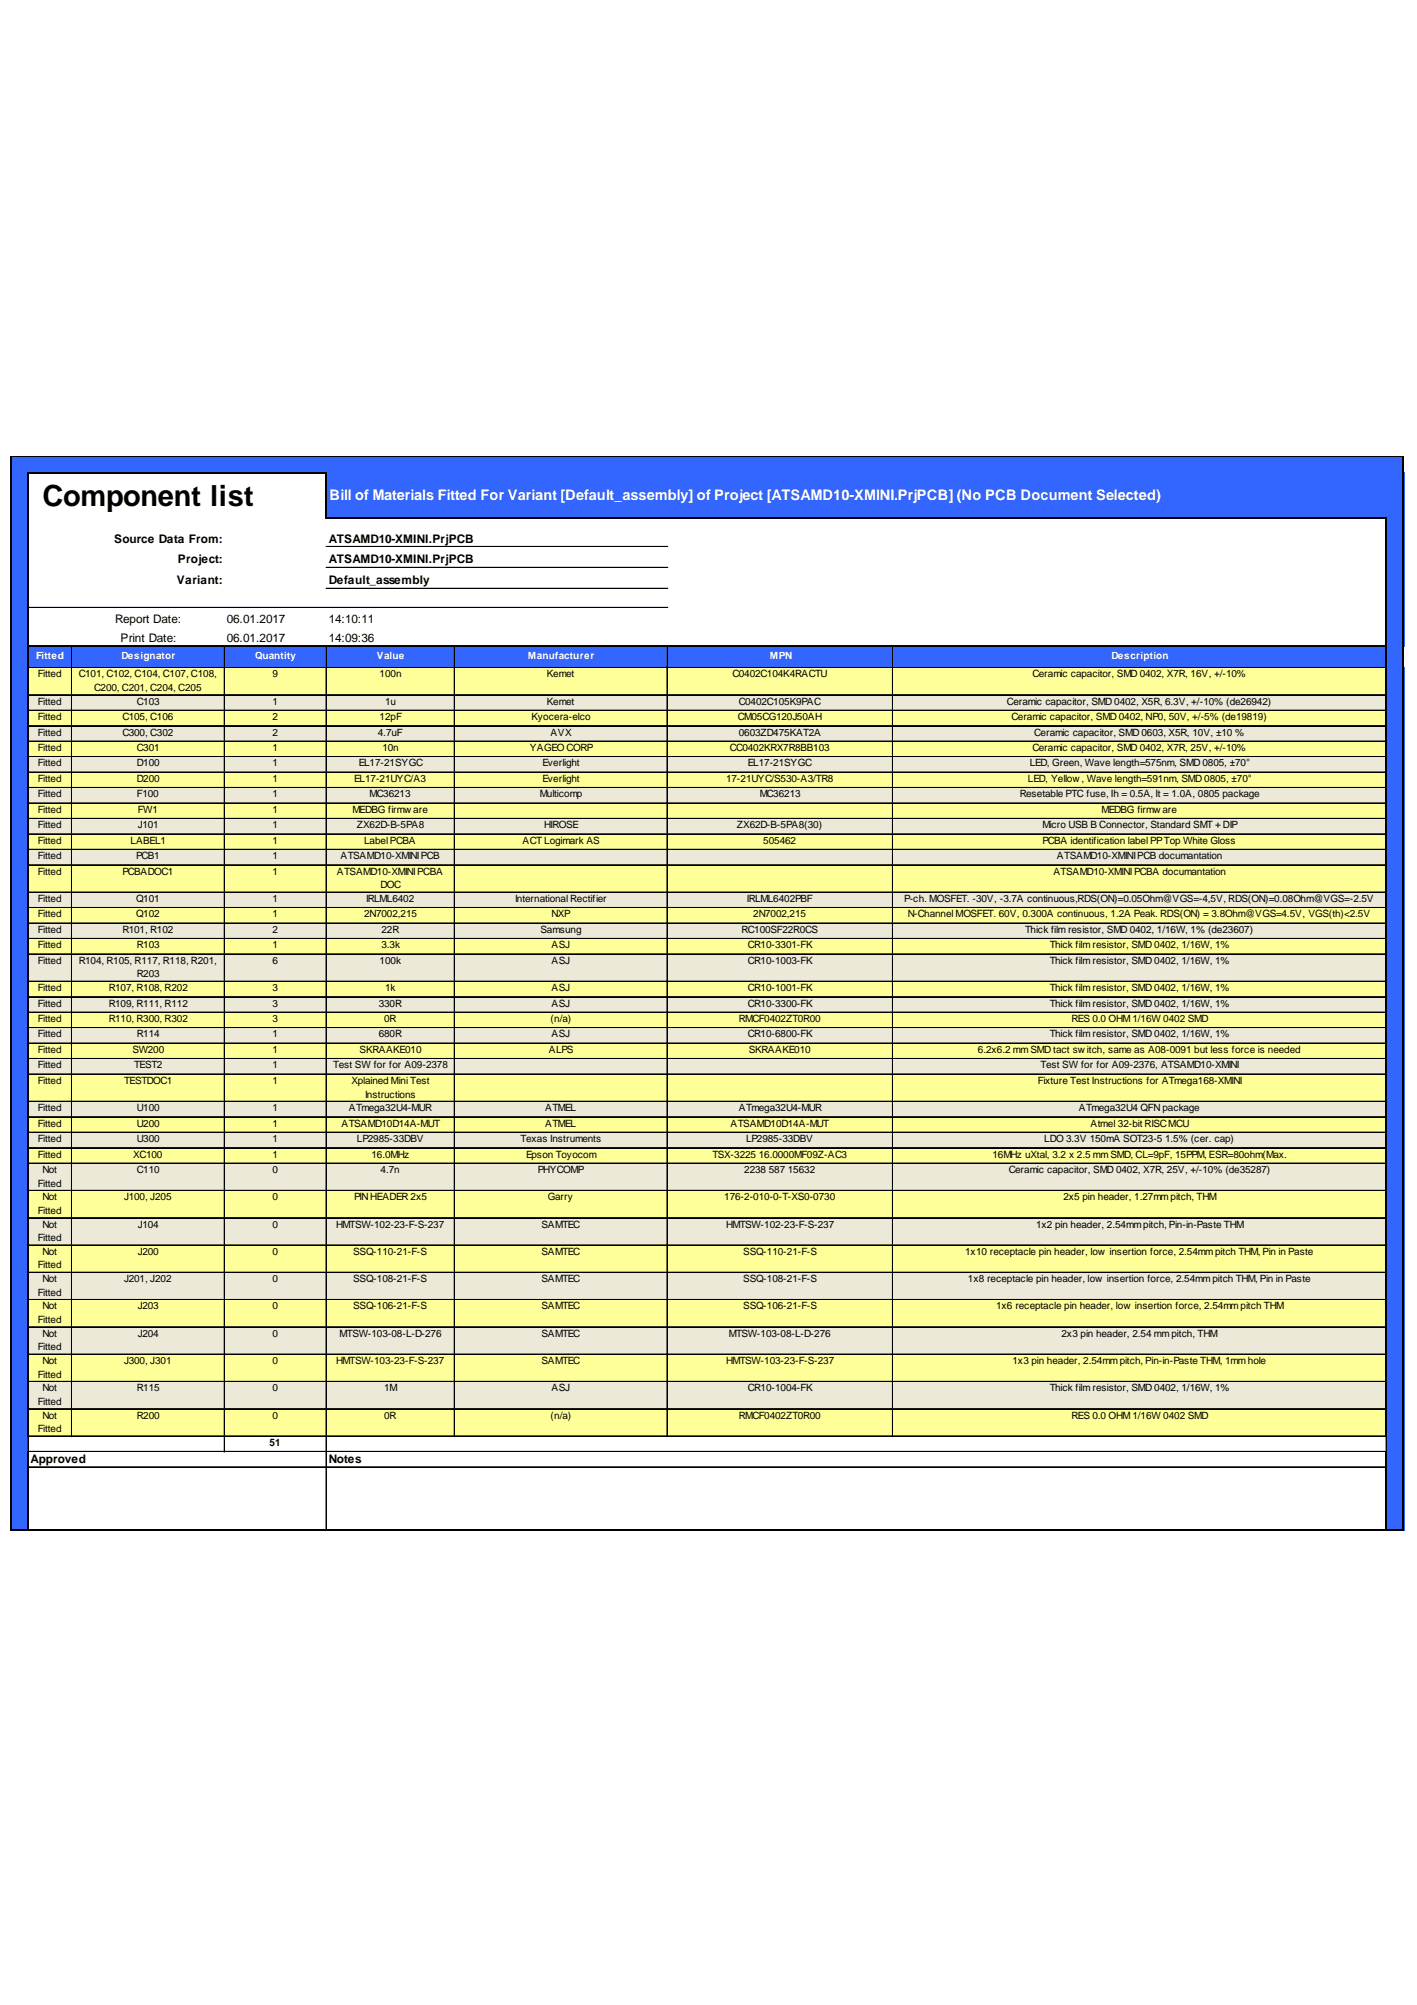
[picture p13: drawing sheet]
<svg xmlns="http://www.w3.org/2000/svg" width="210mm" height="297mm" viewBox="0 0 210 297" stroke-linecap="round" stroke-linejoin="round" font-family="sans-serif">
<defs><g id="words">
<text font-size="4.3" x="6.3" y="75">Component list</text>
<text font-size="2.2" fill="#fff" x="48.8" y="74.1">Bill of Materials Fitted For Variant [Default_assembly] of Project [ATSAMD10-XMINI.PrjPCB] (No PCB Document Selected)</text>
<g font-size="1.8">
<text x="16.9" y="80.4">Source Data From:</text>
<text x="26.3" y="83.5">Project:</text>
<text x="48.7" y="80.4">ATSAMD10-XMINI.PrjPCB</text>
<text x="48.7" y="83.5">ATSAMD10-XMINI.PrjPCB</text>
<text x="26.2" y="86.6">Variant:</text>
<text x="48.7" y="86.6">Default_assembly</text>
<text x="17.1" y="92.2">Report Date:</text>
<text x="17.9" y="95.1">Print Date:</text>
<text x="33.6" y="92.2">06.01.2017</text>
<text x="33.6" y="95.1">06.01.2017</text>
<text x="48.7" y="92.2">14:10:11</text>
<text x="48.7" y="95.1">14:09:36</text>
<text x="4.5" y="216.7">Approved</text>
<text x="48.7" y="216.7">Notes</text>
</g>
<g font-size="1.5" fill="#fff">
<text x="5.3" y="97.7">Fitted</text>
<text x="18" y="97.7">Designator</text>
<text x="37.8" y="97.7">Quantity</text>
<text x="55.8" y="97.7">Value</text>
<text x="78.2" y="97.7">Manufacturer</text>
<text x="114" y="97.7">MPN</text>
<text x="164.7" y="97.7">Description</text>
</g>
<g font-size="1.5">
<text x="5.6" y="100.3">Fitted</text>
<text x="11.7" y="100.3">C101, C102, C104, C107, C108,</text>
<text x="40.3" y="100.3">9</text>
<text x="56.2" y="100.3">100n</text>
<text x="81" y="100.3">Kemet</text>
<text x="108.5" y="100.3">C0402C104K4RACTU</text>
<text x="152.9" y="100.3">Ceramic capacitor, SMD 0402, X7R, 16V, +/-10%</text>
<text x="5.6" y="104.4">Fitted</text>
<text x="5.6" y="106.7">Fitted</text>
<text x="14" y="102.4">C200, C201, C204, C205</text>
<text x="18.1" y="106.7">C105, C106</text>
<text x="20.3" y="104.4">C103</text>
<text x="40.3" y="104.4">1</text>
<text x="40.3" y="106.7">2</text>
<text x="56.2" y="106.7">12pF</text>
<text x="57" y="104.4">1u</text>
<text x="78.7" y="106.7">Kyocera-elco</text>
<text x="81" y="104.4">Kemet</text>
<text x="109.3" y="106.7">CM05CG120J50AH</text>
<text x="109.4" y="104.4">C0402C105K9PAC</text>
<text x="149.2" y="104.4">Ceramic capacitor, SMD 0402, X5R, 6.3V, +/-10% (de26942)</text>
<text x="149.8" y="106.7">Ceramic capacitor, SMD 0402, NP0, 50V, +/-5% (de19819)</text>
<text x="5.6" y="109">Fitted</text>
<text x="5.6" y="111.3">Fitted</text>
<text x="5.6" y="113.6">Fitted</text>
<text x="18.1" y="109">C300, C302</text>
<text x="20.3" y="111.3">C301</text>
<text x="20.3" y="113.6">D100</text>
<text x="40.3" y="109">2</text>
<text x="40.3" y="111.3">1</text>
<text x="40.3" y="113.6">1</text>
<text x="53.1" y="113.6">EL17-21SYGC</text>
<text x="56" y="109">4.7uF</text>
<text x="56.6" y="111.3">10n</text>
<text x="78.5" y="111.3">YAGEO CORP</text>
<text x="80.3" y="113.6">Everlight</text>
<text x="81.6" y="109">AVX</text>
<text x="108.1" y="111.3">CC0402KRX7R8BB103</text>
<text x="109.4" y="109">0603ZD475KAT2A</text>
<text x="110.8" y="113.6">EL17-21SYGC</text>
<text x="152.5" y="113.6">LED, Green, Wave length=575nm, SMD 0805, ±70°</text>
<text x="152.9" y="111.3">Ceramic capacitor, SMD 0402, X7R, 25V, +/-10%</text>
<text x="153.2" y="109">Ceramic capacitor, SMD 0603, X5R, 10V, ±10 %</text>
<text x="5.6" y="115.8">Fitted</text>
<text x="5.6" y="118.1">Fitted</text>
<text x="20.3" y="115.8">D200</text>
<text x="20.3" y="118.1">F100</text>
<text x="40.3" y="115.8">1</text>
<text x="40.3" y="118.1">1</text>
<text x="52.5" y="115.8">EL17-21UYC/A3</text>
<text x="54.8" y="118.1">MC36213</text>
<text x="79.9" y="118.1">Multicomp</text>
<text x="80.3" y="115.8">Everlight</text>
<text x="107.6" y="115.8">17-21UYC/S530-A3/TR8</text>
<text x="112.5" y="118.1">MC36213</text>
<text x="151.1" y="118.1">Resetable PTC fuse, Ih = 0.5A, It = 1.0A, 0805 package</text>
<text x="152.3" y="115.8">LED, Yellow , Wave length=591nm, SMD 0805, ±70°</text>
<text x="5.6" y="120.4">Fitted</text>
<text x="5.6" y="122.7">Fitted</text>
<text x="5.6" y="125">Fitted</text>
<text x="19.3" y="125">LABEL1</text>
<text x="20.4" y="120.4">FW1</text>
<text x="20.4" y="122.7">J101</text>
<text x="40.3" y="120.4">1</text>
<text x="40.3" y="122.7">1</text>
<text x="40.3" y="125">1</text>
<text x="52.2" y="120.4">MEDBG firmw are</text>
<text x="52.9" y="122.7">ZX62D-B-5PA8</text>
<text x="54" y="125">Label PCBA</text>
<text x="77.4" y="125">ACT Logimark AS</text>
<text x="80.6" y="122.7">HIROSE</text>
<text x="109.2" y="122.7">ZX62D-B-5PA8(30)</text>
<text x="113.1" y="125">505462</text>
<text x="154.4" y="122.7">Micro USB B Connector, Standard SMT + DIP</text>
<text x="154.4" y="125">PCBA identification label PPTop White Gloss</text>
<text x="163.2" y="120.4">MEDBG firmw are</text>
<text x="5.6" y="127.3">Fitted</text>
<text x="5.6" y="129.6">Fitted</text>
<text x="18.1" y="129.6">PCBADOC1</text>
<text x="20.1" y="127.3">PCB1</text>
<text x="40.3" y="127.3">1</text>
<text x="40.3" y="129.6">1</text>
<text x="49.9" y="129.6">ATSAMD10-XMINIPCBA</text>
<text x="50.4" y="127.3">ATSAMD10-XMINIPCB</text>
<text x="56.4" y="131.6">DOC</text>
<text x="156" y="129.6">ATSAMD10-XMINI PCBA documantation</text>
<text x="156.6" y="127.3">ATSAMD10-XMINIPCB documantation</text>
<text x="5.6" y="133.6">Fitted</text>
<text x="5.6" y="135.9">Fitted</text>
<text x="20.1" y="133.6">Q101</text>
<text x="20.1" y="135.9">Q102</text>
<text x="40.3" y="133.6">1</text>
<text x="40.3" y="135.9">1</text>
<text x="54" y="135.9">2N7002,215</text>
<text x="54.2" y="133.6">IRLML6402</text>
<text x="76.3" y="133.6">International Rectifier</text>
<text x="81.7" y="135.9">NXP</text>
<text x="110.6" y="133.6">IRLML6402PBF</text>
<text x="111.6" y="135.9">2N7002,215</text>
<text x="133.9" y="133.6">P-ch. MOSFET. -30V, -3.7A continuous,RDS(ON)=0.05Ohm@VGS=-4,5V, RDS(ON)=0.08Ohm@VGS=-2.5V</text>
<text x="134.5" y="135.9">N-Channel MOSFET. 60V, 0.300A continuous, 1.2A Peak. RDS(ON) = 3.8Ohm@VGS=4.5V, VGS(th)&lt;2.5V</text>
<text x="5.6" y="138.2">Fitted</text>
<text x="5.6" y="140.5">Fitted</text>
<text x="5.6" y="142.8">Fitted</text>
<text x="11.7" y="142.8">R104, R105, R117, R118, R201,</text>
<text x="18.1" y="138.2">R101, R102</text>
<text x="20.3" y="140.5">R103</text>
<text x="40.3" y="138.2">2</text>
<text x="40.3" y="140.5">1</text>
<text x="40.3" y="142.8">6</text>
<text x="56.2" y="142.8">100k</text>
<text x="56.5" y="138.2">22R</text>
<text x="56.5" y="140.5">3.3k</text>
<text x="80.1" y="138.2">Samsung</text>
<text x="81.7" y="140.5">ASJ</text>
<text x="81.7" y="142.8">ASJ</text>
<text x="109.8" y="138.2">RC100SF22R0CS</text>
<text x="110.8" y="140.5">CR10-3301-FK</text>
<text x="110.8" y="142.8">CR10-1003-FK</text>
<text x="151.9" y="138.2">Thick film resistor, SMD 0402, 1/16W, 1% (de23607)</text>
<text x="155.5" y="140.5">Thick film resistor, SMD 0402, 1/16W, 1%</text>
<text x="155.5" y="142.8">Thick film resistor, SMD 0402, 1/16W, 1%</text>
<text x="5.6" y="146.8">Fitted</text>
<text x="5.6" y="149.1">Fitted</text>
<text x="16.1" y="146.8">R107, R108, R202</text>
<text x="16.1" y="149.1">R109, R111, R112</text>
<text x="20.3" y="144.8">R203</text>
<text x="40.3" y="146.8">3</text>
<text x="40.3" y="149.1">3</text>
<text x="56.1" y="149.1">330R</text>
<text x="57" y="146.8">1k</text>
<text x="81.7" y="146.8">ASJ</text>
<text x="81.7" y="149.1">ASJ</text>
<text x="110.8" y="146.8">CR10-1001-FK</text>
<text x="110.8" y="149.1">CR10-3300-FK</text>
<text x="155.5" y="146.8">Thick film resistor, SMD 0402, 1/16W, 1%</text>
<text x="155.5" y="149.1">Thick film resistor, SMD 0402, 1/16W, 1%</text>
<text x="5.6" y="151.4">Fitted</text>
<text x="5.6" y="153.7">Fitted</text>
<text x="5.6" y="156">Fitted</text>
<text x="16.1" y="151.4">R110, R300, R302</text>
<text x="19.6" y="156">SW200</text>
<text x="20.3" y="153.7">R114</text>
<text x="40.3" y="151.4">3</text>
<text x="40.3" y="153.7">1</text>
<text x="40.3" y="156">1</text>
<text x="53.3" y="156">SKRAAKE010</text>
<text x="56.1" y="153.7">680R</text>
<text x="56.9" y="151.4">0R</text>
<text x="81.3" y="156">ALPS</text>
<text x="81.6" y="151.4">(n/a)</text>
<text x="81.7" y="153.7">ASJ</text>
<text x="109.4" y="151.4">RMCF0402ZT0R00</text>
<text x="110.8" y="153.7">CR10-6800-FK</text>
<text x="110.9" y="156">SKRAAKE010</text>
<text x="144.9" y="156">6.2x6.2 mmSMD tact sw itch, same as A08-0091 but less force is needed</text>
<text x="155.5" y="153.7">Thick film resistor, SMD 0402, 1/16W, 1%</text>
<text x="158.7" y="151.4">RES 0.0 OHM1/16W 0402 SMD</text>
<text x="5.6" y="158.3">Fitted</text>
<text x="5.6" y="160.6">Fitted</text>
<text x="18.4" y="160.6">TESTDOC1</text>
<text x="19.9" y="158.3">TEST2</text>
<text x="40.3" y="158.3">1</text>
<text x="40.3" y="160.6">1</text>
<text x="49.4" y="158.3">Test SW for for A09-2378</text>
<text x="52.1" y="160.6">Xplained Mini Test</text>
<text x="153.7" y="160.6">Fixture Test Instructions for ATmega168-XMINI</text>
<text x="154.1" y="158.3">Test SW for for A09-2376, ATSAMD10-XMINI</text>
<text x="5.6" y="164.6">Fitted</text>
<text x="5.6" y="166.9">Fitted</text>
<text x="20.3" y="164.6">U100</text>
<text x="20.3" y="166.9">U200</text>
<text x="40.3" y="164.6">1</text>
<text x="40.3" y="166.9">1</text>
<text x="50.6" y="166.9">ATSAMD10D14A-MUT</text>
<text x="51.7" y="164.6">ATmega32U4-MUR</text>
<text x="54.1" y="162.6">Instructions</text>
<text x="80.8" y="164.6">ATMEL</text>
<text x="80.8" y="166.9">ATMEL</text>
<text x="108.2" y="166.9">ATSAMD10D14A-MUT</text>
<text x="109.4" y="164.6">ATmega32U4-MUR</text>
<text x="159.8" y="164.6">ATmega32U4 QFN package</text>
<text x="161.6" y="166.9">Atmel 32-bit RISCMCU</text>
<text x="5.6" y="169.2">Fitted</text>
<text x="5.6" y="171.5">Fitted</text>
<text x="6.3" y="173.8">Not</text>
<text x="19.7" y="171.5">XC100</text>
<text x="20.3" y="169.2">U300</text>
<text x="20.3" y="173.8">C110</text>
<text x="40.3" y="169.2">1</text>
<text x="40.3" y="171.5">1</text>
<text x="40.3" y="173.8">0</text>
<text x="52.9" y="169.2">LP2985-33DBV</text>
<text x="55" y="171.5">16.0MHz</text>
<text x="56.4" y="173.8">4.7n</text>
<text x="77.1" y="169.2">Texas Instruments</text>
<text x="77.9" y="171.5">Epson Toyocom</text>
<text x="79.7" y="173.8">PHYCOMP</text>
<text x="105.5" y="171.5">TSX-3225</text>
<text x="110.2" y="173.8">2238</text>
<text x="110.5" y="169.2">LP2985-33DBV</text>
<text x="112.4" y="171.5">16.0000MF09Z-AC3</text>
<text x="113.9" y="173.8">587</text>
<text x="116.7" y="173.8">15632</text>
<text x="147" y="171.5">16MHz uXtal, 3.2 x 2.5 mmSMD, CL=9pF, 15PPM, ESR=80ohm(Max.</text>
<text x="149.4" y="173.8">Ceramic capacitor, SMD 0402, X7R, 25V, +/-10% (de35287)</text>
<text x="154.7" y="169.2">LDO 3.3V 150mA SOT23-5</text>
<text x="172.6" y="169.2">1.5% (cer. cap)</text>
<text x="5.6" y="175.8">Fitted</text>
<text x="5.6" y="179.8">Fitted</text>
<text x="6.3" y="177.8">Not</text>
<text x="18.4" y="177.8">J100, J205</text>
<text x="40.3" y="177.8">0</text>
<text x="52.5" y="177.8">PINHEADER 2x5</text>
<text x="81.2" y="177.8">Garry</text>
<text x="107.3" y="177.8">176-2-010-0-T-XS0-0730</text>
<text x="157.5" y="177.8">2x5 pin header, 1.27mmpitch, THM</text>
<text x="5.6" y="183.9">Fitted</text>
<text x="6.3" y="181.9">Not</text>
<text x="6.3" y="185.9">Not</text>
<text x="20.4" y="181.9">J104</text>
<text x="20.4" y="185.9">J200</text>
<text x="40.3" y="181.9">0</text>
<text x="40.3" y="185.9">0</text>
<text x="49.8" y="181.9">HMTSW-102-23-F-S-237</text>
<text x="52.3" y="185.9">SSQ-110-21-F-S</text>
<text x="80.2" y="181.9">SAMTEC</text>
<text x="80.2" y="185.9">SAMTEC</text>
<text x="107.6" y="181.9">HMTSW-102-23-F-S-237</text>
<text x="110.1" y="185.9">SSQ-110-21-F-S</text>
<text x="143" y="185.9">1x10 receptacle pin header, low insertion force, 2.54mmpitch THM, Pin in Paste</text>
<text x="153.5" y="181.9">1x2 pin header, 2.54mmpitch, Pin-in-Paste THM</text>
<text x="5.6" y="187.9">Fitted</text>
<text x="5.6" y="192">Fitted</text>
<text x="6.3" y="189.9">Not</text>
<text x="18.4" y="189.9">J201, J202</text>
<text x="40.3" y="189.9">0</text>
<text x="52.3" y="189.9">SSQ-108-21-F-S</text>
<text x="80.2" y="189.9">SAMTEC</text>
<text x="110.1" y="189.9">SSQ-108-21-F-S</text>
<text x="143.4" y="189.9">1x8 receptacle pin header, low insertion force, 2.54mmpitch THM, Pin in Paste</text>
<text x="5.6" y="196">Fitted</text>
<text x="6.3" y="194">Not</text>
<text x="20.4" y="194">J203</text>
<text x="40.3" y="194">0</text>
<text x="52.3" y="194">SSQ-106-21-F-S</text>
<text x="80.2" y="194">SAMTEC</text>
<text x="110.1" y="194">SSQ-106-21-F-S</text>
<text x="147.5" y="194">1x6 receptacle pin header, low insertion force, 2.54mmpitch THM</text>
<text x="5.6" y="200.1">Fitted</text>
<text x="6.3" y="198">Not</text>
<text x="6.3" y="202.1">Not</text>
<text x="18.4" y="202.1">J300, J301</text>
<text x="20.4" y="198">J204</text>
<text x="40.3" y="198">0</text>
<text x="40.3" y="202.1">0</text>
<text x="49.8" y="202.1">HMTSW-103-23-F-S-237</text>
<text x="50.3" y="198">MTSW-103-08-L-D-276</text>
<text x="80.2" y="198">SAMTEC</text>
<text x="80.2" y="202.1">SAMTEC</text>
<text x="107.6" y="202.1">HMTSW-103-23-F-S-237</text>
<text x="108" y="198">MTSW-103-08-L-D-276</text>
<text x="150" y="202.1">1x3 pin header, 2.54mmpitch, Pin-in-Paste THM, 1mmhole</text>
<text x="157.2" y="198">2x3 pin header, 2.54 mmpitch, THM</text>
<text x="5.6" y="204.1">Fitted</text>
<text x="5.6" y="208.1">Fitted</text>
<text x="6.3" y="206.1">Not</text>
<text x="20.3" y="206.1">R115</text>
<text x="40.3" y="206.1">0</text>
<text x="56.9" y="206.1">1M</text>
<text x="81.7" y="206.1">ASJ</text>
<text x="110.8" y="206.1">CR10-1004-FK</text>
<text x="155.5" y="206.1">Thick film resistor, SMD 0402, 1/16W, 1%</text>
<text x="5.6" y="212.2">Fitted</text>
<text x="6.3" y="210.2">Not</text>
<text x="20.3" y="210.2">R200</text>
<text x="39.9" y="214.2">51</text>
<text x="40.3" y="210.2">0</text>
<text x="56.9" y="210.2">0R</text>
<text x="81.6" y="210.2">(n/a)</text>
<text x="109.4" y="210.2">RMCF0402ZT0R00</text>
<text x="158.7" y="210.2">RES 0.0 OHM1/16W 0402 SMD</text>
</g>
</g></defs>
<g fill="#36f">
<path d="M1.6 67.7h206.4v2.5h-206.4z"/>
<path d="M1.6 70h2.7v6.9h-2.7z"/>
</g>
<path d="M4.1 70h44.3v6.9h-44.3z" fill="#fff"/>
<g fill="#36f">
<path d="M48.3 70h159.7v6.9h-159.7z"/>
<path d="M1.6 76.8h2.7v10.5h-2.7z"/>
</g>
<g fill="#fff">
<path d="M4.1 76.8h29.2v10.5h-29.2z"/>
<path d="M48.3 76.8h157.2v10.5h-157.2z"/>
</g>
<g fill="#36f">
<path d="M205.3 76.8h2.7v10.5h-2.7z"/>
<path d="M1.6 87.1h2.7v8.7h-2.7z"/>
</g>
<path d="M4.1 87.1h201.4v8.7h-201.4z" fill="#fff"/>
<g fill="#36f">
<path d="M205.3 87.1h2.7v8.7h-2.7z"/>
<path d="M1.6 95.6h206.4v3.4h-206.4z"/>
<path d="M1.6 98.9h2.7v4.1h-2.7z"/>
</g>
<path d="M4.1 98.9h201.4v4.1h-201.4z" fill="#ff9"/>
<g fill="#36f">
<path d="M205.3 98.9h2.7v4.1h-2.7z"/>
<path d="M1.6 102.9h2.7v2.4h-2.7z"/>
</g>
<path d="M4.1 102.9h201.4v2.4h-201.4z" fill="#ece9d8"/>
<g fill="#36f">
<path d="M205.3 102.9h2.7v2.4h-2.7z"/>
<path d="M1.6 105.2h2.7v2.4h-2.7z"/>
</g>
<path d="M4.1 105.2h201.4v2.4h-201.4z" fill="#ff9"/>
<g fill="#36f">
<path d="M205.3 105.2h2.7v2.4h-2.7z"/>
<path d="M1.6 107.5h2.7v2.4h-2.7z"/>
</g>
<path d="M4.1 107.5h201.4v2.4h-201.4z" fill="#ece9d8"/>
<g fill="#36f">
<path d="M205.3 107.5h2.7v2.4h-2.7z"/>
<path d="M1.6 109.8h2.7v2.4h-2.7z"/>
</g>
<path d="M4.1 109.8h201.4v2.4h-201.4z" fill="#ff9"/>
<g fill="#36f">
<path d="M205.3 109.8h2.7v2.4h-2.7z"/>
<path d="M1.6 112.1h2.7v2.4h-2.7z"/>
</g>
<path d="M4.1 112.1h201.4v2.4h-201.4z" fill="#ece9d8"/>
<g fill="#36f">
<path d="M205.3 112.1h2.7v2.4h-2.7z"/>
<path d="M1.6 114.4h2.7v2.4h-2.7z"/>
</g>
<path d="M4.1 114.4h201.4v2.4h-201.4z" fill="#ff9"/>
<g fill="#36f">
<path d="M205.3 114.4h2.7v2.4h-2.7z"/>
<path d="M1.6 116.7h2.7v2.4h-2.7z"/>
</g>
<path d="M4.1 116.7h201.4v2.4h-201.4z" fill="#ece9d8"/>
<g fill="#36f">
<path d="M205.3 116.7h2.7v2.4h-2.7z"/>
<path d="M1.6 118.9h2.7v2.5h-2.7z"/>
</g>
<path d="M4.1 118.9h201.4v2.5h-201.4z" fill="#ff9"/>
<g fill="#36f">
<path d="M205.3 118.9h2.7v2.5h-2.7z"/>
<path d="M1.6 121.2h2.7v2.5h-2.7z"/>
</g>
<path d="M4.1 121.2h201.4v2.5h-201.4z" fill="#ece9d8"/>
<g fill="#36f">
<path d="M205.3 121.2h2.7v2.5h-2.7z"/>
<path d="M1.6 123.5h2.7v2.5h-2.7z"/>
</g>
<path d="M4.1 123.5h201.4v2.5h-201.4z" fill="#ff9"/>
<g fill="#36f">
<path d="M205.3 123.5h2.7v2.5h-2.7z"/>
<path d="M1.6 125.8h2.7v2.4h-2.7z"/>
</g>
<path d="M4.1 125.8h201.4v2.4h-201.4z" fill="#ece9d8"/>
<g fill="#36f">
<path d="M205.3 125.8h2.7v2.4h-2.7z"/>
<path d="M1.6 128.1h2.7v4.2h-2.7z"/>
</g>
<path d="M4.1 128.1h201.4v4.2h-201.4z" fill="#ff9"/>
<g fill="#36f">
<path d="M205.3 128.1h2.7v4.2h-2.7z"/>
<path d="M1.6 132.2h2.7v2.4h-2.7z"/>
</g>
<path d="M4.1 132.2h201.4v2.4h-201.4z" fill="#ece9d8"/>
<g fill="#36f">
<path d="M205.3 132.2h2.7v2.4h-2.7z"/>
<path d="M1.6 134.4h2.7v2.5h-2.7z"/>
</g>
<path d="M4.1 134.4h201.4v2.5h-201.4z" fill="#ff9"/>
<g fill="#36f">
<path d="M205.3 134.4h2.7v2.5h-2.7z"/>
<path d="M1.6 136.7h2.7v2.5h-2.7z"/>
</g>
<path d="M4.1 136.7h201.4v2.5h-201.4z" fill="#ece9d8"/>
<g fill="#36f">
<path d="M205.3 136.7h2.7v2.5h-2.7z"/>
<path d="M1.6 139h2.7v2.4h-2.7z"/>
</g>
<path d="M4.1 139h201.4v2.4h-201.4z" fill="#ff9"/>
<g fill="#36f">
<path d="M205.3 139h2.7v2.4h-2.7z"/>
<path d="M1.6 141.3h2.7v4.2h-2.7z"/>
</g>
<path d="M4.1 141.3h201.4v4.2h-201.4z" fill="#ece9d8"/>
<g fill="#36f">
<path d="M205.3 141.3h2.7v4.2h-2.7z"/>
<path d="M1.6 145.4h2.7v2.4h-2.7z"/>
</g>
<path d="M4.1 145.4h201.4v2.4h-201.4z" fill="#ff9"/>
<g fill="#36f">
<path d="M205.3 145.4h2.7v2.4h-2.7z"/>
<path d="M1.6 147.6h2.7v2.5h-2.7z"/>
</g>
<path d="M4.1 147.6h201.4v2.5h-201.4z" fill="#ece9d8"/>
<g fill="#36f">
<path d="M205.3 147.6h2.7v2.5h-2.7z"/>
<path d="M1.6 149.9h2.7v2.5h-2.7z"/>
</g>
<path d="M4.1 149.9h201.4v2.5h-201.4z" fill="#ff9"/>
<g fill="#36f">
<path d="M205.3 149.9h2.7v2.5h-2.7z"/>
<path d="M1.6 152.2h2.7v2.5h-2.7z"/>
</g>
<path d="M4.1 152.2h201.4v2.5h-201.4z" fill="#ece9d8"/>
<g fill="#36f">
<path d="M205.3 152.2h2.7v2.5h-2.7z"/>
<path d="M1.6 154.5h2.7v2.4h-2.7z"/>
</g>
<path d="M4.1 154.5h201.4v2.4h-201.4z" fill="#ff9"/>
<g fill="#36f">
<path d="M205.3 154.5h2.7v2.4h-2.7z"/>
<path d="M1.6 156.8h2.7v2.4h-2.7z"/>
</g>
<path d="M4.1 156.8h201.4v2.4h-201.4z" fill="#ece9d8"/>
<g fill="#36f">
<path d="M205.3 156.8h2.7v2.4h-2.7z"/>
<path d="M1.6 159.1h2.7v4.2h-2.7z"/>
</g>
<path d="M4.1 159.1h201.4v4.2h-201.4z" fill="#ff9"/>
<g fill="#36f">
<path d="M205.3 159.1h2.7v4.2h-2.7z"/>
<path d="M1.6 163.1h2.7v2.5h-2.7z"/>
</g>
<path d="M4.1 163.1h201.4v2.5h-201.4z" fill="#ece9d8"/>
<g fill="#36f">
<path d="M205.3 163.1h2.7v2.5h-2.7z"/>
<path d="M1.6 165.4h2.7v2.5h-2.7z"/>
</g>
<path d="M4.1 165.4h201.4v2.5h-201.4z" fill="#ff9"/>
<g fill="#36f">
<path d="M205.3 165.4h2.7v2.5h-2.7z"/>
<path d="M1.6 167.7h2.7v2.4h-2.7z"/>
</g>
<path d="M4.1 167.7h201.4v2.4h-201.4z" fill="#ece9d8"/>
<g fill="#36f">
<path d="M205.3 167.7h2.7v2.4h-2.7z"/>
<path d="M1.6 170h2.7v2.4h-2.7z"/>
</g>
<path d="M4.1 170h201.4v2.4h-201.4z" fill="#ff9"/>
<g fill="#36f">
<path d="M205.3 170h2.7v2.4h-2.7z"/>
<path d="M1.6 172.3h2.7v4.2h-2.7z"/>
</g>
<path d="M4.1 172.3h201.4v4.2h-201.4z" fill="#ece9d8"/>
<g fill="#36f">
<path d="M205.3 172.3h2.7v4.2h-2.7z"/>
<path d="M1.6 176.3h2.7v4.2h-2.7z"/>
</g>
<path d="M4.1 176.3h201.4v4.2h-201.4z" fill="#ff9"/>
<g fill="#36f">
<path d="M205.3 176.3h2.7v4.2h-2.7z"/>
<path d="M1.6 180.4h2.7v4.2h-2.7z"/>
</g>
<path d="M4.1 180.4h201.4v4.2h-201.4z" fill="#ece9d8"/>
<g fill="#36f">
<path d="M205.3 180.4h2.7v4.2h-2.7z"/>
<path d="M1.6 184.4h2.7v4.2h-2.7z"/>
</g>
<path d="M4.1 184.4h201.4v4.2h-201.4z" fill="#ff9"/>
<g fill="#36f">
<path d="M205.3 184.4h2.7v4.2h-2.7z"/>
<path d="M1.6 188.5h2.7v4.1h-2.7z"/>
</g>
<path d="M4.1 188.5h201.4v4.1h-201.4z" fill="#ece9d8"/>
<g fill="#36f">
<path d="M205.3 188.5h2.7v4.1h-2.7z"/>
<path d="M1.6 192.5h2.7v4.2h-2.7z"/>
</g>
<path d="M4.1 192.5h201.4v4.2h-201.4z" fill="#ff9"/>
<g fill="#36f">
<path d="M205.3 192.5h2.7v4.2h-2.7z"/>
<path d="M1.6 196.6h2.7v4.1h-2.7z"/>
</g>
<path d="M4.1 196.6h201.4v4.1h-201.4z" fill="#ece9d8"/>
<g fill="#36f">
<path d="M205.3 196.6h2.7v4.1h-2.7z"/>
<path d="M1.6 200.6h2.7v4.2h-2.7z"/>
</g>
<path d="M4.1 200.6h201.4v4.2h-201.4z" fill="#ff9"/>
<g fill="#36f">
<path d="M205.3 200.6h2.7v4.2h-2.7z"/>
<path d="M1.6 204.6h2.7v4.2h-2.7z"/>
</g>
<path d="M4.1 204.6h201.4v4.2h-201.4z" fill="#ece9d8"/>
<g fill="#36f">
<path d="M205.3 204.6h2.7v4.2h-2.7z"/>
<path d="M1.6 208.7h2.7v4.2h-2.7z"/>
</g>
<path d="M4.1 208.7h201.4v4.2h-201.4z" fill="#ff9"/>
<g fill="#36f">
<path d="M205.3 208.7h2.7v4.2h-2.7z"/>
<path d="M1.6 212.7h2.7v14h-2.7z"/>
<path d="M205.3 212.7h2.7v14h-2.7z"/>
</g>
<path d="M4.1 69.9v143M4.3 70h44.1M48.3 70.2v6.7M48.4 76.8h157.1M205.3 76.9v136M207.9 67.7v159M4.1 215v11.7M205.3 215v11.7M1.7 226.6h206.3" fill="none" stroke="#000" stroke-width=".27"/>
<g fill="none" stroke="#000" stroke-width=".15">
<path d="M4.3 90h94.6M4.3 95.6h200.9M4.3 95.7h200.9M4.3 98.9h200.9M10.6 95.8v117.1M10.7 95.8v117.1M33.2 95.8v119.3M33.3 95.8v119.3M48.3 95.8v130.7M48.3 81h50.6M48.3 84h50.6M48.3 84.1h50.6"/>
<path d="M48.3 87.1h50.6M48.3 87.2h50.6M48.4 95.8v130.7M67.3 95.8v117.1M67.4 95.8v117.1M98.8 95.8v117.1M98.9 95.8v117.1M132.2 95.8v117.1M132.3 95.8v117.1M4.3 102.9h6.3M4.3 103h6.3M4.3 105.2h6.3"/>
<path d="M4.3 105.3h6.3M4.3 107.5h6.3M4.3 107.6h6.3M4.3 109.8h6.3M4.3 109.9h6.3M4.3 112.1h6.3M4.3 114.4h6.3M4.3 116.7h6.3M4.3 118.9h6.3M4.3 119h6.3M10.7 102.9h22.5M10.7 103h22.5"/>
<path d="M10.7 105.2h22.5M10.7 105.3h22.5M10.7 107.5h22.5M10.7 107.6h22.5M10.7 109.8h22.5M10.7 109.9h22.5M10.7 112.1h22.5M10.7 114.4h22.5M10.7 116.7h22.5M10.7 118.9h22.5M10.7 119h22.5M33.3 102.9h15"/>
<path d="M33.3 103h15M33.3 105.2h15M33.3 105.3h15M33.3 107.5h15M33.3 107.6h15M33.3 109.8h15M33.3 109.9h15M33.3 112.1h15M33.3 114.4h15M33.3 116.7h15M33.3 118.9h15M33.3 119h15"/>
<path d="M48.4 102.9h18.9M48.4 103h18.9M48.4 105.2h18.9M48.4 105.3h18.9M48.4 107.5h18.9M48.4 107.6h18.9M48.4 109.8h18.9M48.4 109.9h18.9M48.4 112.1h18.9M48.4 114.4h18.9M48.4 116.7h18.9M48.4 118.9h18.9"/>
<path d="M48.4 119h18.9M67.4 102.9h31.4M67.4 103h31.4M67.4 105.2h31.4M67.4 105.3h31.4M67.4 107.5h31.4M67.4 107.6h31.4M67.4 109.8h31.4M67.4 109.9h31.4M67.4 112.1h31.4M67.4 114.4h31.4M67.4 116.7h31.4"/>
<path d="M67.4 118.9h31.4M67.4 119h31.4M98.9 102.9h33.3M98.9 103h33.3M98.9 105.2h33.3M98.9 105.3h33.3M98.9 107.5h33.3M98.9 107.6h33.3M98.9 109.8h33.3M98.9 109.9h33.3M98.9 112.1h33.3M98.9 114.4h33.3"/>
<path d="M98.9 116.7h33.3M98.9 118.9h33.3M98.9 119h33.3M132.3 102.9h72.9M132.3 103h72.9M132.3 105.2h72.9M132.3 105.3h72.9M132.3 107.5h72.9M132.3 107.6h72.9M132.3 109.8h72.9M132.3 109.9h72.9M132.3 112.1h72.9"/>
<path d="M132.3 114.4h72.9M132.3 116.7h72.9M132.3 118.9h72.9M132.3 119h72.9M4.3 121.2h6.3M4.3 121.3h6.3M4.3 123.5h6.3M4.3 123.6h6.3M4.3 125.8h6.3M4.3 125.9h6.3M4.3 128.1h6.3M4.3 128.2h6.3"/>
<path d="M4.3 132.2h6.3M4.3 134.4h6.3M4.3 134.5h6.3M4.3 136.7h6.3M4.3 136.8h6.3M4.3 139h6.3M4.3 139.1h6.3M10.7 121.2h22.5M10.7 121.3h22.5M10.7 123.5h22.5M10.7 123.6h22.5M10.7 125.8h22.5"/>
<path d="M10.7 125.9h22.5M10.7 128.1h22.5M10.7 128.2h22.5M10.7 132.2h22.5M10.7 134.4h22.5M10.7 134.5h22.5M10.7 136.7h22.5M10.7 136.8h22.5M10.7 139h22.5M10.7 139.1h22.5M33.3 121.2h15M33.3 121.3h15"/>
<path d="M33.3 123.5h15M33.3 123.6h15M33.3 125.8h15M33.3 125.9h15M33.3 128.1h15M33.3 128.2h15M33.3 132.2h15M33.3 134.4h15M33.3 134.5h15M33.3 136.7h15M33.3 136.8h15M33.3 139h15"/>
<path d="M33.3 139.1h15M48.4 121.2h18.9M48.4 121.3h18.9M48.4 123.5h18.9M48.4 123.6h18.9M48.4 125.8h18.9M48.4 125.9h18.9M48.4 128.1h18.9M48.4 128.2h18.9M48.4 132.2h18.9M48.4 134.4h18.9M48.4 134.5h18.9"/>
<path d="M48.4 136.7h18.9M48.4 136.8h18.9M48.4 139h18.9M48.4 139.1h18.9M67.4 121.2h31.4M67.4 121.3h31.4M67.4 123.5h31.4M67.4 123.6h31.4M67.4 125.8h31.4M67.4 125.9h31.4M67.4 128.1h31.4M67.4 128.2h31.4"/>
<path d="M67.4 132.2h31.4M67.4 134.4h31.4M67.4 134.5h31.4M67.4 136.7h31.4M67.4 136.8h31.4M67.4 139h31.4M67.4 139.1h31.4M98.9 121.2h33.3M98.9 121.3h33.3M98.9 123.5h33.3M98.9 123.6h33.3M98.9 125.8h33.3"/>
<path d="M98.9 125.9h33.3M98.9 128.1h33.3M98.9 128.2h33.3M98.9 132.2h33.3M98.9 134.4h33.3M98.9 134.5h33.3M98.9 136.7h33.3M98.9 136.8h33.3M98.9 139h33.3M98.9 139.1h33.3M132.3 121.2h72.9M132.3 121.3h72.9"/>
<path d="M132.3 123.5h72.9M132.3 123.6h72.9M132.3 125.8h72.9M132.3 125.9h72.9M132.3 128.1h72.9M132.3 128.2h72.9M132.3 132.2h72.9M132.3 134.4h72.9M132.3 134.5h72.9M132.3 136.7h72.9M132.3 136.8h72.9M132.3 139h72.9"/>
<path d="M132.3 139.1h72.9M4.3 141.3h6.3M4.3 141.4h6.3M4.3 145.4h6.3M4.3 147.6h6.3M4.3 147.7h6.3M4.3 149.9h6.3M4.3 150h6.3M4.3 152.2h6.3M4.3 152.3h6.3M4.3 154.5h6.3M4.3 154.6h6.3"/>
<path d="M4.3 156.8h6.3M4.3 156.9h6.3M4.3 159.1h6.3M4.3 159.2h6.3M10.7 141.3h22.5M10.7 141.4h22.5M10.7 145.4h22.5M10.7 147.6h22.5M10.7 147.7h22.5M10.7 149.9h22.5M10.7 150h22.5M10.7 152.2h22.5"/>
<path d="M10.7 152.3h22.5M10.7 154.5h22.5M10.7 154.6h22.5M10.7 156.8h22.5M10.7 156.9h22.5M10.7 159.1h22.5M10.7 159.2h22.5M33.3 141.3h15M33.3 141.4h15M33.3 145.4h15M33.3 147.6h15M33.3 147.7h15"/>
<path d="M33.3 149.9h15M33.3 150h15M33.3 152.2h15M33.3 152.3h15M33.3 154.5h15M33.3 154.6h15M33.3 156.8h15M33.3 156.9h15M33.3 159.1h15M33.3 159.2h15M48.4 141.3h18.9M48.4 141.4h18.9"/>
<path d="M48.4 145.4h18.9M48.4 147.6h18.9M48.4 147.7h18.9M48.4 149.9h18.9M48.4 150h18.9M48.4 152.2h18.9M48.4 152.3h18.9M48.4 154.5h18.9M48.4 154.6h18.9M48.4 156.8h18.9M48.4 156.9h18.9M48.4 159.1h18.9"/>
<path d="M48.4 159.2h18.9M67.4 141.3h31.4M67.4 141.4h31.4M67.4 145.4h31.4M67.4 147.6h31.4M67.4 147.7h31.4M67.4 149.9h31.4M67.4 150h31.4M67.4 152.2h31.4M67.4 152.3h31.4M67.4 154.5h31.4M67.4 154.6h31.4"/>
<path d="M67.4 156.8h31.4M67.4 156.9h31.4M67.4 159.1h31.4M67.4 159.2h31.4M98.9 141.3h33.3M98.9 141.4h33.3M98.9 145.4h33.3M98.9 147.6h33.3M98.9 147.7h33.3M98.9 149.9h33.3M98.9 150h33.3M98.9 152.2h33.3"/>
<path d="M98.9 152.3h33.3M98.9 154.5h33.3M98.9 154.6h33.3M98.9 156.8h33.3M98.9 156.9h33.3M98.9 159.1h33.3M98.9 159.2h33.3M132.3 141.3h72.9M132.3 141.4h72.9M132.3 145.4h72.9M132.3 147.6h72.9M132.3 147.7h72.9"/>
<path d="M132.3 149.9h72.9M132.3 150h72.9M132.3 152.2h72.9M132.3 152.3h72.9M132.3 154.5h72.9M132.3 154.6h72.9M132.3 156.8h72.9M132.3 156.9h72.9M132.3 159.1h72.9M132.3 159.2h72.9M4.3 163.1h6.3M4.3 163.2h6.3"/>
<path d="M4.3 165.4h6.3M4.3 165.5h6.3M4.3 167.7h6.3M4.3 167.8h6.3M4.3 170h6.3M4.3 170.1h6.3M4.3 172.3h6.3M4.3 172.4h6.3M4.3 176.3h6.3M4.3 176.4h6.3M10.7 163.1h22.5M10.7 163.2h22.5"/>
<path d="M10.7 165.4h22.5M10.7 165.5h22.5M10.7 167.7h22.5M10.7 167.8h22.5M10.7 170h22.5M10.7 170.1h22.5M10.7 172.3h22.5M10.7 172.4h22.5M10.7 176.3h22.5M10.7 176.4h22.5M33.3 163.1h15M33.3 163.2h15"/>
<path d="M33.3 165.4h15M33.3 165.5h15M33.3 167.7h15M33.3 167.8h15M33.3 170h15M33.3 170.1h15M33.3 172.3h15M33.3 172.4h15M33.3 176.3h15M33.3 176.4h15M48.4 163.1h18.9M48.4 163.2h18.9"/>
<path d="M48.4 165.4h18.9M48.4 165.5h18.9M48.4 167.7h18.9M48.4 167.8h18.9M48.4 170h18.9M48.4 170.1h18.9M48.4 172.3h18.9M48.4 172.4h18.9M48.4 176.3h18.9M48.4 176.4h18.9M67.4 163.1h31.4M67.4 163.2h31.4"/>
<path d="M67.4 165.4h31.4M67.4 165.5h31.4M67.4 167.7h31.4M67.4 167.8h31.4M67.4 170h31.4M67.4 170.1h31.4M67.4 172.3h31.4M67.4 172.4h31.4M67.4 176.3h31.4M67.4 176.4h31.4M98.9 163.1h33.3M98.9 163.2h33.3"/>
<path d="M98.9 165.4h33.3M98.9 165.5h33.3M98.9 167.7h33.3M98.9 167.8h33.3M98.9 170h33.3M98.9 170.1h33.3M98.9 172.3h33.3M98.9 172.4h33.3M98.9 176.3h33.3M98.9 176.4h33.3M132.3 163.1h72.9M132.3 163.2h72.9"/>
<path d="M132.3 165.4h72.9M132.3 165.5h72.9M132.3 167.7h72.9M132.3 167.8h72.9M132.3 170h72.9M132.3 170.1h72.9M132.3 172.3h72.9M132.3 172.4h72.9M132.3 176.3h72.9M132.3 176.4h72.9M4.3 180.4h6.3M4.3 180.5h6.3"/>
<path d="M4.3 184.4h6.3M4.3 184.5h6.3M4.3 188.5h6.3M4.3 192.5h6.3M4.3 192.6h6.3M4.3 196.6h6.3M10.7 180.4h22.5M10.7 180.5h22.5M10.7 184.4h22.5M10.7 184.5h22.5M10.7 188.5h22.5M10.7 192.5h22.5"/>
<path d="M10.7 192.6h22.5M10.7 196.6h22.5M33.3 180.4h15M33.3 180.5h15M33.3 184.4h15M33.3 184.5h15M33.3 188.5h15M33.3 192.5h15M33.3 192.6h15M33.3 196.6h15M48.4 180.4h18.9M48.4 180.5h18.9"/>
<path d="M48.4 184.4h18.9M48.4 184.5h18.9M48.4 188.5h18.9M48.4 192.5h18.9M48.4 192.6h18.9M48.4 196.6h18.9M67.4 180.4h31.4M67.4 180.5h31.4M67.4 184.4h31.4M67.4 184.5h31.4M67.4 188.5h31.4M67.4 192.5h31.4"/>
<path d="M67.4 192.6h31.4M67.4 196.6h31.4M98.9 180.4h33.3M98.9 180.5h33.3M98.9 184.4h33.3M98.9 184.5h33.3M98.9 188.5h33.3M98.9 192.5h33.3M98.9 192.6h33.3M98.9 196.6h33.3M132.3 180.4h72.9M132.3 180.5h72.9"/>
<path d="M132.3 184.4h72.9M132.3 184.5h72.9M132.3 188.5h72.9M132.3 192.5h72.9M132.3 192.6h72.9M132.3 196.6h72.9M4.1 212.9v2.1M4.2 212.9v2.1M4.3 200.6h6.3M4.3 200.7h6.3M4.3 204.6h6.3M4.3 204.7h6.3"/>
<path d="M4.3 208.7h6.3M4.3 212.7h200.9M4.3 212.8h200.9M4.3 215h200.9M4.3 215.1h200.9M4.3 217.3h200.9M4.3 217.4h200.9M10.7 200.6h22.5M10.7 200.7h22.5M10.7 204.6h22.5M10.7 204.7h22.5M10.7 208.7h22.5"/>
<path d="M33.3 200.6h15M33.3 200.7h15M33.3 204.6h15M33.3 204.7h15M33.3 208.7h15M48.4 200.6h18.9M48.4 200.7h18.9M48.4 204.6h18.9M48.4 204.7h18.9M48.4 208.7h18.9M67.4 200.6h31.4M67.4 200.7h31.4"/>
<path d="M67.4 204.6h31.4M67.4 204.7h31.4M67.4 208.7h31.4M98.9 200.6h33.3M98.9 200.7h33.3M98.9 204.6h33.3M98.9 204.7h33.3M98.9 208.7h33.3M132.3 200.6h72.9M132.3 200.7h72.9M132.3 204.6h72.9M132.3 204.7h72.9"/>
<path d="M132.3 208.7h72.9M205.3 212.9v2.1M205.4 212.9v2.1"/>
</g>
<path d="M1.6 67.6v159.1M1.7 67.7h206.3" fill="none" stroke="#000" stroke-width=".18"/>
<use href="#words"/>
</svg>
